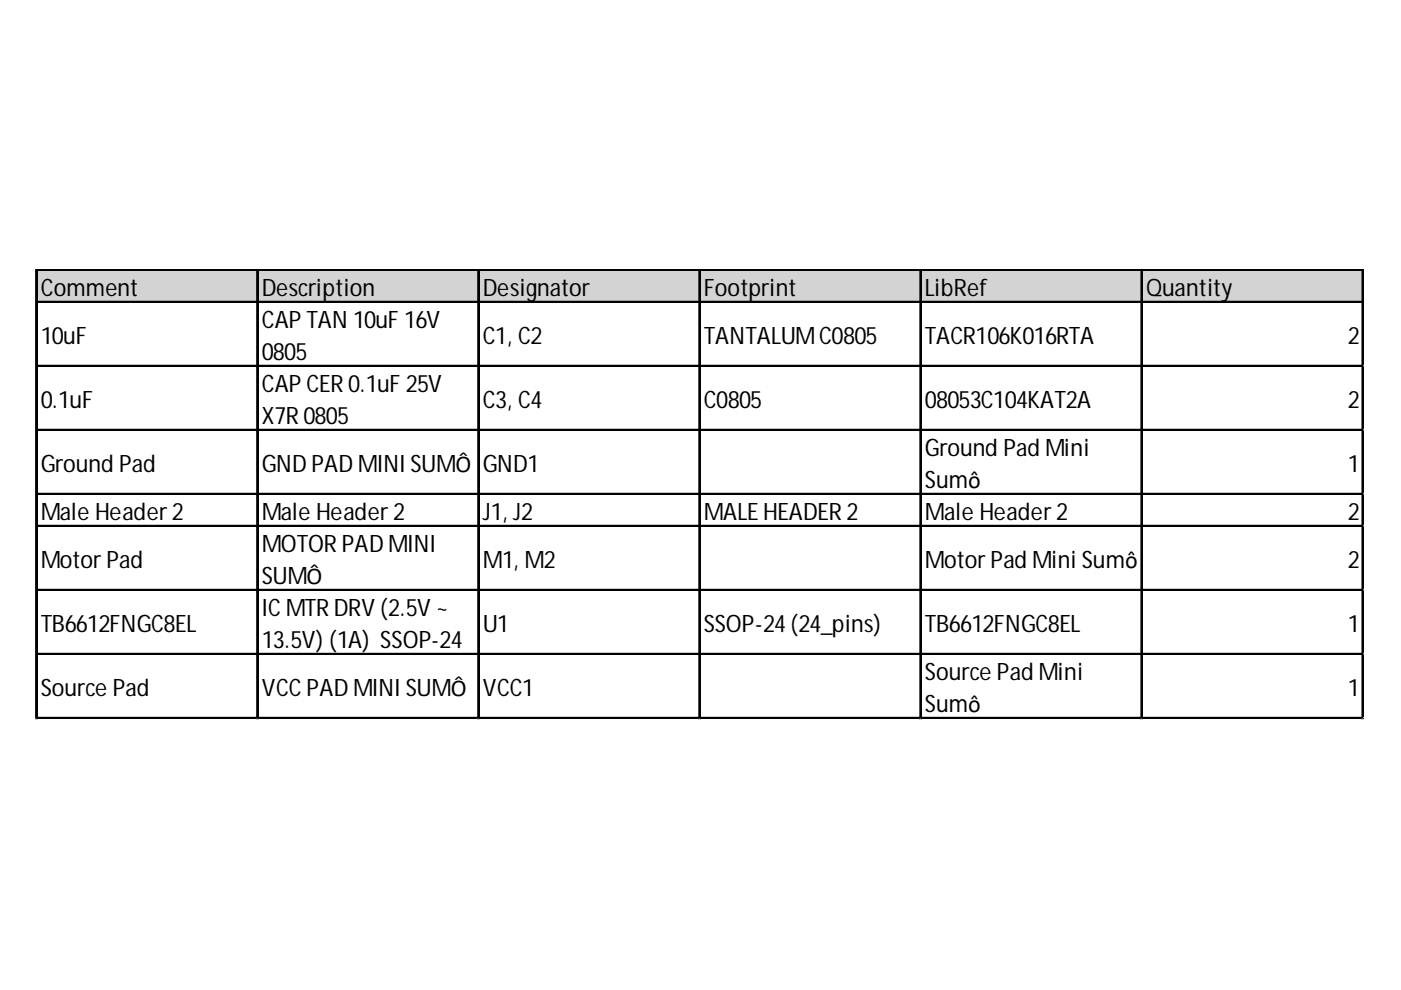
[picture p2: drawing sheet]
<svg xmlns="http://www.w3.org/2000/svg" width="297mm" height="210mm" viewBox="0 0 297 210" stroke-linecap="round" stroke-linejoin="round" font-family="sans-serif">
<defs><g id="words">
<g font-size="5.1">
<text x="8.6" y="62.7">Comment</text>
<text x="55.5" y="62.7">Description</text>
<text x="102.4" y="62.7">Designator</text>
<text x="149.2" y="62.7">Footprint</text>
<text x="196.1" y="62.7">LibRef</text>
<text x="243" y="62.7">Quantity</text>
<text x="55.5" y="69.5">CAPTAN 10uF 16V</text>
<text x="8.6" y="72.9">10uF</text>
<text x="55.5" y="76.2">0805</text>
<text x="102.4" y="72.9">C1, C2</text>
<text x="149.2" y="72.9">TANTALUMC0805</text>
<text x="196.1" y="72.9">TACR106K016RTA</text>
<text x="285.8" y="72.9">2</text>
<text x="55.5" y="83">CAPCER0.1uF 25V</text>
<text x="8.6" y="86.4">0.1uF</text>
<text x="55.5" y="89.8">X7R0805</text>
<text x="102.4" y="86.4">C3, C4</text>
<text x="149.2" y="86.4">C0805</text>
<text x="196.1" y="86.4">08053C104KAT2A</text>
<text x="285.8" y="86.4">2</text>
<text x="8.6" y="100">Ground Pad</text>
<text x="55.5" y="100">GNDPADMINI SUMÔ</text>
<text x="102.4" y="100">GND1</text>
<text x="196.1" y="96.6">Ground Pad Mini</text>
<text x="285.8" y="100">1</text>
<text x="196.1" y="103.4">Sumô</text>
<text x="8.6" y="110.2">Male Header2</text>
<text x="55.5" y="110.2">Male Header2</text>
<text x="102.4" y="110.2">J1, J2</text>
<text x="149.2" y="110.2">MALEHEADER2</text>
<text x="196.1" y="110.2">Male Header2</text>
<text x="285.8" y="110.2">2</text>
<text x="55.5" y="117">MOTORPADMINI</text>
<text x="8.6" y="120.4">MotorPad</text>
<text x="55.5" y="123.7">SUMÔ</text>
<text x="102.4" y="120.4">M1, M2</text>
<text x="196.1" y="120.4">MotorPad Mini Sumô</text>
<text x="285.8" y="120.4">2</text>
<text x="55.5" y="130.5">ICMTRDRV (2.5V ~</text>
<text x="8.6" y="133.9">TB6612FNGC8EL</text>
<text x="55.5" y="137.3">13.5V) (1A) SSOP-24</text>
<text x="102.4" y="133.9">U1</text>
<text x="149.2" y="133.9">SSOP-24(24_pins)</text>
<text x="196.1" y="133.9">TB6612FNGC8EL</text>
<text x="285.8" y="133.9">1</text>
<text x="8.6" y="147.5">Source Pad</text>
<text x="55.5" y="147.5">VCCPADMINI SUMÔ</text>
<text x="102.4" y="147.5">VCC1</text>
<text x="196.1" y="144.1">Source Pad Mini</text>
<text x="285.8" y="147.5">1</text>
<text x="196.1" y="150.9">Sumô</text>
</g>
</g></defs>
<path d="M7.9 57.4h281.3v6.9h-281.3z" fill="#d3d3d3"/>
<g fill="none" stroke="#000" stroke-width=".34">
<path d="M7.6 57.1v95.4M7.8 57.1v95.4M8 57.1h281.2M8 57.3h281.2M54.5 57.5v95M54.7 57.5v95M101.4 57.5v95M101.5 57.5v95M148.2 57.5v95M148.4 57.5v95M195.1 57.5v95M195.3 57.5v95"/>
<path d="M242 57.5v95M242.1 57.5v95M288.8 57.5v95M289 57.5v95M8 63.9h281.2M8 64.1h281.2M8 77.5h281.2M8 77.7h281.2M8 91.1h281.2M8 91.2h281.2M8 104.6h281.2M8 104.8h281.2"/>
<path d="M8 111.4h281.2M8 111.6h281.2M8 125h281.2M8 125.2h281.2M8 138.6h281.2M8 138.7h281.2M8 152.1h281.2M8 152.3h281.2"/>
</g>
<path d="M7.6 152.5h.1" fill="none" stroke="#d4d4d4" stroke-width=".34"/>
<path d="M7.6 152.5h.4z" fill="#d4d4d4"/>
<path d="M54.5 152.5h.1" fill="none" stroke="#d4d4d4" stroke-width=".34"/>
<path d="M54.5 152.5h.3z" fill="#d4d4d4"/>
<path d="M101.4 152.5h.1" fill="none" stroke="#d4d4d4" stroke-width=".34"/>
<path d="M101.4 152.5h.3z" fill="#d4d4d4"/>
<path d="M148.2 152.5h.1" fill="none" stroke="#d4d4d4" stroke-width=".34"/>
<path d="M148.2 152.5h.4z" fill="#d4d4d4"/>
<path d="M195.1 152.5h.1" fill="none" stroke="#d4d4d4" stroke-width=".34"/>
<path d="M195.1 152.5h.3z" fill="#d4d4d4"/>
<path d="M242 152.5h.1" fill="none" stroke="#d4d4d4" stroke-width=".34"/>
<path d="M242 152.5h.3z" fill="#d4d4d4"/>
<path d="M288.8 152.5h.1" fill="none" stroke="#d4d4d4" stroke-width=".34"/>
<path d="M288.8 152.5h.4z" fill="#d4d4d4"/>
<path d="M289.2 77.5h.1" fill="none" stroke="#d4d4d4" stroke-width=".34"/>
<path d="M289.2 77.5v.3z" fill="#d4d4d4"/>
<path d="M289.2 91.1h.1" fill="none" stroke="#d4d4d4" stroke-width=".34"/>
<path d="M289.2 91.1v.3z" fill="#d4d4d4"/>
<path d="M289.2 104.6h.1" fill="none" stroke="#d4d4d4" stroke-width=".34"/>
<path d="M289.2 104.6v.4z" fill="#d4d4d4"/>
<path d="M289.2 111.4h.1" fill="none" stroke="#d4d4d4" stroke-width=".34"/>
<path d="M289.2 111.4v.4z" fill="#d4d4d4"/>
<path d="M289.2 125h.1" fill="none" stroke="#d4d4d4" stroke-width=".34"/>
<path d="M289.2 125v.3z" fill="#d4d4d4"/>
<path d="M289.2 138.6h.1" fill="none" stroke="#d4d4d4" stroke-width=".34"/>
<path d="M289.2 138.6v.3z" fill="#d4d4d4"/>
<path d="M289.2 152.1h.1" fill="none" stroke="#d4d4d4" stroke-width=".34"/>
<path d="M289.2 152.1v.4z" fill="#d4d4d4"/>
<use href="#words"/>
</svg>
